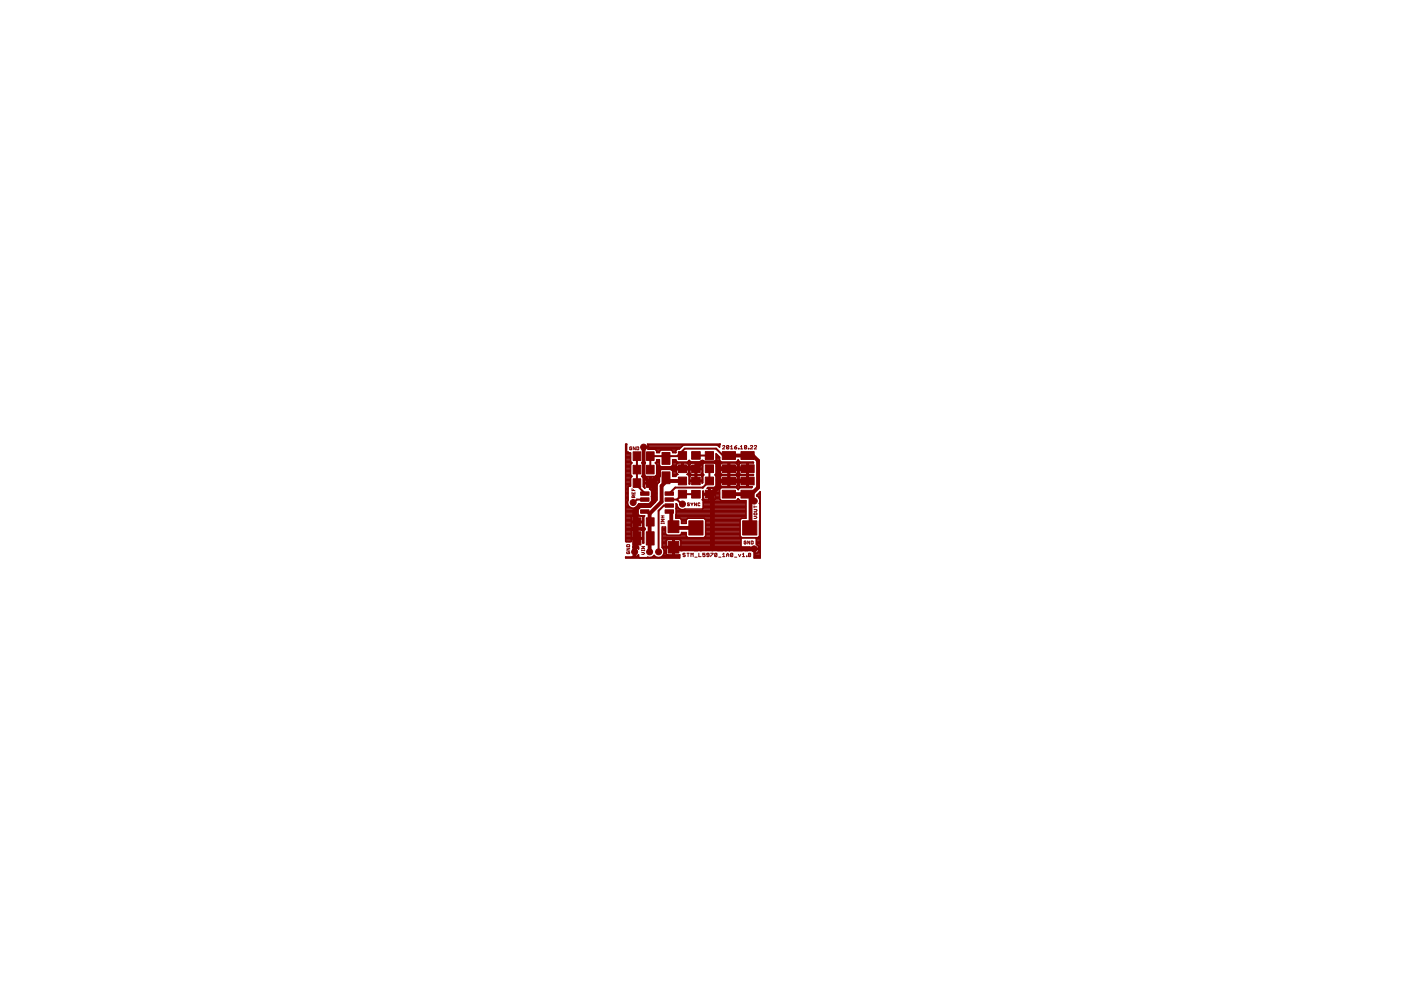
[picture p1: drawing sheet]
<svg xmlns="http://www.w3.org/2000/svg" width="297mm" height="210mm" viewBox="0 0 297 210" stroke-linecap="round" stroke-linejoin="round" font-family="sans-serif">
<g fill="none" stroke="#800000" stroke-width=".21">
<path d="M133.9 94.8h-.4v.5l.3 .1 .1-.3h-.2M134.7 94.8v.6l-.4-.6v.6M135 94.8h.4l-.1 .6h-.3zM153.2 94.6l.1-.1 .4 .1-.5 .6h.5M154.5 94.6l-.3-.1-.1 .6M154.5 94.6l-.1 .6-.3-.1M154.5 94.6l-.4 .5M154.9 95.2h.5M154.9 94.7l.2-.2v.7M155.7 94.8h.4l.1 .3-.3 .1zM156.2 94.5l-.5 .3M156.6 95.1l.1 .1z"/>
<path d="M157 95.2h.5M157 94.7l.2-.2v.7M158.3 94.6v.5l-.1 .1-.4-.1M158.3 94.6l-.4-.1-.1 .6M158.3 94.6l-.5 .5M158.7 95.1l.1 .1zM159.1 94.6l.1-.1 .4 .1-.5 .6h.5M159.9 94.6l.1-.1 .4 .1-.5 .6h.5M132.9 115.6l.5-.1 .1 .4h-.6zM132.9 116.2h.6l-.6 .4h.6M133 117v.4l.5-.1-.1-.3h-.2v.2M134 103.6v.4h.6"/>
<path d="M134 104.3v.5h.6v-.5M134.3 103.8v.2M134.3 104.5v.3M134.4 105.5l-.1-.4-.3 .1v.3h.6M134.6 105.1l-.2 .2M136.1 115.9h.6l-.6 .4h.6M136.1 117.1h.4l.2 .2-.2 .2h-.4M136.1 116.7h.6M136.1 116.6v.2M136.7 116.6v.2M140.2 110.9h.6M140.2 110.8v.2"/>
<path d="M140.2 110.1h.6l-.6 .5h.6M140.2 109.8h.6M140.2 109.4h.6M140.5 109.4v.4M140.8 110.8v.2M145.3 117.4l-.1-.1-.4 .1 .1 .3 .4 .1-.1 .2-.4-.1M145.6 117.3h.5M145.9 117.3v.7M146.2 106.7h-.4l.4 .3-.2 .2-.2-.1M146.5 106.6l.2 .3M146.5 118v-.7l.2 .2 .3-.2v.7M146.7 106.9v.3"/>
<path d="M146.9 106.6l-.2 .3M147.3 118.1h.5M147.7 106.6v.6l-.4-.6v.6M148.2 117.3v.7h.4M148.4 106.7h-.4v.4h.4M149.5 117.3h-.5v.4l.2-.2 .3 .2-.1 .3-.4-.1M150.3 117.7h-.3l-.2-.2 .2-.2 .3 .1v.5l-.1 .1-.4-.1M150.7 117.3h.5l-.5 .7M152 117.4l-.4-.1-.1 .6M152 117.4l-.1 .6-.4-.1M152 117.4l-.5 .5M152.4 118.1h.4"/>
<path d="M153.2 118h.5M153.2 117.5l.3-.2v.7M154.1 117.7h.4M154.1 118v-.5l.2-.2 .2 .2v.5M155.4 117.4l-.4-.1-.1 .6M155.4 117.4l-.1 .6-.4-.1M155.4 117.4l-.5 .5M155.7 118.1h.5M156.6 117.5l.2 .5 .3-.5M157.4 117.5l.2-.2v.7M157.4 118h.5M158.2 114.8h-.4l.1 .5 .3-.1v-.2h-.2"/>
<path d="M158.3 117.9l.1 .1zM158.9 114.7v.6l-.4-.6v.6M159.2 117.4l-.4-.1-.1 .6M159.2 117.4v.5l-.2 .1-.3-.1M159.2 117.4l-.5 .5M159.3 114.7l.4 .1-.1 .5h-.3zM159.9 109.5h.4l.2 .2-.2 .2h-.4M159.9 107.3v.4M159.9 108l.6 .1-.1 .3h-.5M159.9 107.5h.6M160 108.8h.4l.1 .3-.5 .1z"/>
</g>
<g fill="#800000" stroke="#800000" stroke-width=".21">
<path d="M137 112.8h1.7v2.7h-1.7z"/>
<path d="M134.2 112.8h1.7v2.7h-1.7z"/>
<path d="M137 109.8h1.7v1.7h-1.7z"/>
<path d="M134.2 109.8h1.7v1.7h-1.7z"/>
<path d="M149.5 98.6h1.8v1.6h-1.8z"/>
<path d="M149.5 95.8h1.8v1.6h-1.8z"/>
<path d="M149.5 101.2h1.8v1.6h-1.8z"/>
<path d="M149.5 103.9h1.8v1.7h-1.8z"/>
<path d="M143.8 95.8h1.8v1.6h-1.8z"/>
<path d="M143.8 98.6h1.8v1.6h-1.8z"/>
<path d="M143.8 101.2h1.8v1.6h-1.8z"/>
<path d="M143.8 103.9h1.8v1.7h-1.8z"/>
<path d="M141.6 110.4h2.3v2.5h-2.3z"/>
<path d="M141.6 114.8h2.3v2.5h-2.3z"/>
<path d="M140.4 100.1h1.6v2.5h-1.6z"/>
<path d="M140.4 95.9h1.6v2.5h-1.6z"/>
<path d="M141 106.8h1.8v.7h-1.8z"/>
<path d="M135.8 106.8h1.8v.7h-1.8z"/>
<path d="M141 108.1h1.8v.7h-1.8z"/>
<path d="M141 105.6h1.8v.7h-1.8z"/>
<path d="M141 104.3h1.8v.7h-1.8z"/>
<path d="M135.8 108.1h1.8v.7h-1.8z"/>
<path d="M135.8 105.6h1.8v.7h-1.8z"/>
<path d="M135.8 104.3h1.8v.7h-1.8z"/>
<path d="M146 110.4h3.1v3h-3.1z"/>
<path d="M157.5 110.4h3v3h-3z"/>
<path d="M134.2 101.5h1.6v1.8h-1.6z"/>
<path d="M137.1 101.5h1.6v1.8h-1.6z"/>
<path d="M137.1 98.7h1.6v1.8h-1.6z"/>
<path d="M134.2 98.7h1.6v1.8h-1.6z"/>
<path d="M137.1 95.8h1.6v1.8h-1.6z"/>
<path d="M134.2 95.8h1.6v1.8h-1.6z"/>
<path d="M146.6 95.8h1.9v1.6h-1.9z"/>
<path d="M146.6 98.6h1.9v1.6h-1.9z"/>
<path d="M146.6 104h1.9v1.6h-1.9z"/>
<path d="M146.6 101.2h1.9v1.6h-1.9z"/>
<path d="M153.1 103.9h2.8v1.7h-2.8z"/>
<path d="M153.1 101.2h2.8v1.6h-2.8z"/>
<path d="M157.1 103.9h2.8v1.7h-2.8z"/>
<path d="M157.1 101.2h2.8v1.6h-2.8z"/>
<path d="M153.1 95.8h2.8v1.6h-2.8z"/>
<path d="M153.1 98.6h2.8v1.6h-2.8z"/>
<path d="M157.1 95.8h2.8v1.6h-2.8z"/>
<path d="M157.1 98.6h2.8v1.6h-2.8z"/>
</g>
<g fill="#800000" stroke="#800000" stroke-width=".21">
<circle cx="159.9" cy="116.4" r=".64"/>
<circle cx="137.7" cy="117" r=".64"/>
<circle cx="134.2" cy="106.6" r=".64"/>
<circle cx="139.6" cy="117" r=".64"/>
<circle cx="159.9" cy="106.2" r=".64"/>
<circle cx="144.7" cy="106.9" r=".64"/>
<circle cx="134.6" cy="117" r=".64"/>
<circle cx="136.5" cy="94.8" r=".64"/>
</g>
<path d="M140 99.3l-.4 .3v1.2l-.9 1v4.4l-1 1h-2l-1.1 1.1v8.7M148.8 98l-.9 .9v.4h-5.6M151.8 98l.5 .3v4.9l-1.3 1.3v11.9M158.5 99.4h-6.2M142.8 116l.4 .4h16.7M158.5 102h-6.1l-.1 .1" fill="none" stroke="#800000" stroke-width="1"/>
<g fill="none" stroke="#800000" stroke-width=".42">
<path d="M135 96.7v6.2l1.7 1.7M137.9 96.7v2.9M138 96.6l-.1 .1M141.4 96.7l-.2 .5M144.4 95.9l.3 .3v.4M144.7 99.3v.1M147.6 99.3v2.7M147.6 96.6h.1M147.6 96.6h2.8M150.4 99.4v2.6l-1.4 1.4M154.5 96.6h-1.2l-1.5-1.5h-6.6l-1.6 1.6h-5.7M134.6 110.7h.5"/>
<path d="M135.1 114.2h-.4l-.1 .1M136.7 105.9h-1.7l-.8 .7M137.7 110.7h.2M137.9 114.2h.1M137.9 114.2l-.2 .1M137.9 102.4h.8M141.2 101.3l.6 .7M141.9 107.2h-1.2l-1.1 1.1v8.7M141.9 105.9h1.7M143.6 105.9l.9 1h.2M147.6 104.8h-2.9l-1.1 1.1M149 103.4h.1"/>
<path d="M149 103.4h-5.8l-1.3 1.2M150.4 104.8h.6M152.1 102l.2 .1M158.7 105h.4"/>
</g>
<path d="M148.8 98h3" fill="none" stroke="#800000" stroke-width=".74"/>
<path d="M136.5 94.8v6.2l1.4 1.4M140 99.3h2.3M154.5 96.6h5.1l1.1 1.1v5.7l-1.6 1.6v6.8l-.1 .1M158.5 96.6h.1M141.6 101.7l-1.3 1.3v3.4l-2.6 2.5v8.1M141.8 102h2.9M142.3 108.6v2.6l.8 .7h4.5M142.8 111v.3M154.5 104.8h4l.2 .2M159.1 105.4l.8 .8" fill="none" stroke="#800000" stroke-width=".83"/>
<g fill="none" stroke="#800000" stroke-width=".32">
<path d="M132.7 95.9h.5M132.7 95.4h.1M132.7 97.6h1M132.7 99.7h1M132.7 99.5h1M132.7 99.2h1M132.7 98.9h1M132.7 98.6h1M132.7 98.4h1.1M132.7 98.1h1.2M132.7 97.8h1M132.7 97.3h1"/>
<path d="M132.7 97h1M132.7 96.7h1M132.7 96.5h1M132.7 96.2h1M132.7 95.7h.1M132.7 95.1h.1M132.7 94.8h.1M132.7 94.6h.1M132.7 94.3h.1M133.2 95.9l-.4-.2 .1-1.5h-.2v20.6h1.1v-.5h2.5v.8h.2v-2.6M133.2 95.9l.5 .1v1.9M133.7 97.9l.3 .2-.3 .3v2.3l.3 .3-.3 .3v1.7"/>
<path d="M136.1 98.1h.7M136.3 95.4h.3M136.3 95.1h.3M136.3 98.4h.3M136.4 95.9h.1M136.4 97.9l-.3 .2 .3 .3v2.3l-.3 .3 .3 .3v1.9l.3 .3M136.4 97.6h.1M136.4 99.7h.1M136.4 99.5h.1M136.4 99.2h.1M136.4 98.9h.1M136.4 98.6h.1"/>
<path d="M136.4 97.8h.1M136.4 97.3h.1M136.4 97h.1M136.4 96.7h.1M136.4 96.5h.1M136.4 96.2h.1M136.4 95.7h.1M136.5 97.9l.3 .2-.3 .3v2.3l.3 .3h2.1l.3-.3v-2.3l-.3-.3 .3-.2M136.6 94.8h7.8M137.4 94.3l.1 .4h-.9l-.1 3.2M137.4 94.3h15.2M137.5 95.1h6.6"/>
<path d="M137.5 94.6h7.2M139 98.1h.8M139 95.4h4.4M139.2 98.4h.6M139.2 97.6h.6M139.2 99.7h.7M139.2 99.5h5.3M139.2 99.2h4.2M139.2 98.9h.9M139.2 98.6h.6M139.2 97.8h.6M139.2 95.7h.7"/>
<path d="M140.1 95.4l-.3 .5h-.6v-.3l-.3-.4h-1.5l.1-.2h-1.2l.1 2.9M142.3 95.4l.3 .5h.7M142.4 98.9h1M142.5 99.7h.9M142.6 95.7h.7M142.6 97.6h.7M142.6 98.6h.8M142.6 98.4h.9M142.6 98.1h6.6M142.6 97.8h.9M143.3 95.9v.1M144.5 99.2h.3"/>
<path d="M144.5 98.9h.3M144.5 98.6h.3M144.5 98.4h.3M144.8 99.5h2.6M145.9 98.4h.4M145.9 97.8h.4M146 99.7h.2M146 99.2h.2M146 98.9h.2M146 98.6h.2M146.1 97.6l-.3 .4h-2.2l-.3-.5h-.7v1.2l-.3 .3h-2.2l-.3-.3v-1.2h-.6v.4M146.1 97.6h.1"/>
<path d="M146.1 97.6l.3 .3h2.3l.3-.3M146.3 98.4l-.1 .9h2.7l-.1-.9M146.3 98.4l.3-.2h.8v2.4h-.9l-.3-.3M147.4 99.7h.3M147.4 99.2h.3M147.4 98.9h.3M147.4 98.6h.3M147.4 98.4h.3M147.7 99.5h1.3M148.8 98.4l-.3-.2h-.8v2.4h.9l.3-.3v-.8h-2.7v.8M148.8 98.4h.2M148.8 97.8h.4"/>
<path d="M148.9 99.7h.1M148.9 99.2h.1M148.9 98.9h.1M148.9 98.6h.1M149 97.6l.3 .4h2.2l.3-.4v-1.4l.8 .7v.7l.3 .4h3.3l.3-.4 .4 .4 2.8 .1h-1.1v1.1h-1.9v-.7l.1-.3 1.5-.1v2.5h-1.3l-.3-.3M149 97.6h.1M151.6 98.1h8.1M151.6 97.8h1.2M151.8 97.6h.8M151.8 99.7h.9M151.8 99.5h2.6M151.8 99.2h.9"/>
<path d="M151.8 98.9h.9M151.8 98.6h.9M151.8 98.4h1M151.8 97.3h.8M151.8 97h.8M151.8 96.7h.6M151.8 96.5h.3M152.3 94.6h.2M152.7 94.2l-.1 .6-.6-.4h-7l-1 .8h-.4l-.3 .3v.4M152.7 94.2h-15.4l.1 .1M152.7 94.2h.1M154.4 99.7h.3"/>
<path d="M154.4 99.2h.3M154.4 98.9h.3M154.4 98.6h.3M154.4 98.4h.3M154.7 99.5h3.6M156.3 98.4h.4M156.3 97.8h.4M156.3 99.7h.4M156.3 99.2h.4M156.3 98.9h.4M156.3 98.6h.4M158.3 99.7h.3"/>
<path d="M158.3 99.2h.3M158.3 98.9h.3M158.3 98.6h.3M158.3 98.4h.3M132.7 107.1h.5M132.7 105.7h.5M132.7 111.7h1.2M132.7 107.9h2.6M132.7 104.6h.5M132.7 104.9h.5M132.7 106h.5M132.7 103.5h.5"/>
<path d="M132.7 114.7h1.1M132.7 114.5h1.1M132.7 114.2h2.2M132.7 113.9h1.1M132.7 113.6h1.1M132.7 113.4h1.1M132.7 113.1h1.1M132.7 112.8h1.1M132.7 112.5h1.2M132.7 112.3h4M132.7 112h4M132.7 111.5h1.1"/>
<path d="M132.7 111.2h1.1M132.7 110.9h1.1M132.7 110.6h2.2M132.7 110.4h1.1M132.7 110.1h1.1M132.7 109.8h1.1M132.7 109.6h1.2M132.7 109.3h2.8M132.7 109h2.6M132.7 108.7h2.6M132.7 108.5h2.6M132.7 108.2h2.6"/>
<path d="M132.7 107.7h1.1M132.7 107.4h.7M132.7 106.8h.4M132.7 106.6h.4M132.7 106.3h.4M132.7 105.5h.5M132.7 105.2h.5M132.7 104.4h.5M132.7 104.1h.5M132.7 103.8h.5M132.7 103.3h.5M132.7 103h1"/>
<path d="M132.7 102.7h1M132.7 102.5h1M132.7 102.2h1M132.7 101.9h1M132.7 101.6h1M132.7 101.4h1M132.7 101.1h1.2M132.7 100.8h1.1M132.7 100.6h1M132.7 100.3h1M132.7 100h1M132.9 114.8v.1"/>
<path d="M133.1 106.3v.5M133.1 106.8a1.21 1.21 0 0 0 1.1 1 1.21 1.21 0 0 0 1.2-1M133.1 114.8v.1M133.2 103.3v2.7M133.2 106l-.1 .3M133.3 114.8v.1M133.5 114.8l.1 .1M133.7 103l-.5 .3M133.9 112.5l.3-.1h.7v3.6h-.7h.2v.9h.3v-.9l.7 .4M133.9 109.6l.3-.2h.7v2.5h-.9l-.2-.3v-.8h2.5l-.1 1-.3 .1h-.7v-2.5l.9 .1 .2 .2v.8h-2.5zM133.9 112.5l-.1 1.5h2.5l-.1-1.5M134.1 118h.2"/>
<path d="M134.4 116.6h.3M134.4 118h.3M134.4 117.7h.3M134.4 117.5h.3M134.4 117.2h.3M134.4 116.4h.3M134.4 116.1h.3M134.7 107.7h.7M134.9 118h.5M134.9 111.7h.3M134.9 115.8h.3M134.9 115.5h.3"/>
<path d="M134.9 115.3h.3M134.9 115h.3M134.9 114.7h.3M134.9 114.5h.3M134.9 113.9h.3M134.9 113.6h.3M134.9 113.4h.3M134.9 113.1h.3M134.9 112.8h.3M134.9 112.5h.3M134.9 111.5h.3M134.9 111.2h.3"/>
<path d="M134.9 110.9h.3M134.9 110.4h.3M134.9 110.1h.3M134.9 109.8h.3M134.9 109.6h.3M135 116.1h.4M135.1 107.4h.3M135.2 114.2h1.3M135.2 110.6h1.3M135.3 109l.3 .4h1.1l-.2 .2M135.3 107.1h2.9M135.3 117.7h.1"/>
<path d="M135.4 116.4h.1M135.4 106.8h.1M135.4 106.8v.3M135.4 107.7l-.1 .2v1.1M136.2 112.5l-.3-.1h-.7v3.6h.2v.4M136.2 109.6h.3M136.2 101.1h3.6M136.2 111.7h.3M136.2 112.5h.3M136.3 100.8h.4M136.3 115h.2M136.3 114.7h.2"/>
<path d="M136.3 114.5h.2M136.3 113.9h.2M136.3 113.6h.2M136.3 113.4h.2M136.3 113.1h.2M136.3 112.8h.2M136.3 111.5h.2M136.3 111.2h.2M136.3 110.9h.2M136.3 110.4h.2M136.3 110.1h.2M136.3 109.8h.2"/>
<path d="M136.4 103h.3M136.4 102.7h.3M136.4 102.5h1.3M136.4 102.2h.3M136.4 101.9h.3M136.4 101.6h.3M136.4 101.4h.3M136.4 100.6h.1M136.4 100.3h.1M136.4 100h.1M136.5 109.6v2.2M136.5 111.8l.3 .3-.3 .4"/>
<path d="M136.5 103.3h.2M136.7 101.4v.9h2.4v-.8l-.2-.3-.9-.1v2.6h.7l.3-.1M136.7 103.5v-.9h2.4l-.1 1M136.7 107.1v.1M136.7 101.4l.3-.3h.7v2.6l.5 .4v1.1M137.7 103.5h.3M137.7 103.3h.3M137.7 103h.3M137.7 102.7h.3M137.7 102.2h.3M137.7 101.9h.3M137.7 101.6h.3"/>
<path d="M137.7 101.4h.3M137.9 103.8h1.4M138 106.8h.5M138 102.5h1.5M138.1 106.6h.6M138.2 105.2l-.2 1.9M138.2 105.7h1.1M138.2 104.6h1.1M138.2 104.9h1.1M138.2 106h1.1M138.2 106.3h.8M138.2 105.5h1.1"/>
<path d="M138.2 105.2h1.1M138.2 104.4h1.1M138.2 104.1h1.1M138.4 118h.5M139 103.5h.3M139.1 101.4h.7M139.1 103.3h.2M139.1 103h.2M139.1 102.7h.2M139.1 102.2h.7M139.1 101.9h.7M139.1 101.6h.7"/>
<path d="M139.1 100.8h.7M139.2 100.6h.6M139.2 100.3h.6M139.2 100h.6M139.7 102.2h.1M140.3 118h3.8M140.4 116.1a1.2 1.2 0 0 1 .1 1.8 1.2 1.2 0 0 1-1.8-.1 1.18 1.18 0 0 1-1.4 .3l-.1 .1M140.4 116.1h2.2M140.4 115.8h.8M140.4 115.5h.8M140.4 115.3h.8M140.4 115h.8"/>
<path d="M140.4 114.7h.8M140.4 114.5h1M140.4 114.2h16.7M140.4 113.9h5.4M140.4 113.6h5.1M140.4 113.4h.9M140.4 113.1h.7M140.4 112.8h.7M140.4 112.5h.7M140.4 112.3h.7M140.4 112h.7M140.6 117.7h3.5"/>
<path d="M140.7 116.4h.5M140.7 117.5h.6M140.8 116.6h.4M140.8 117.2h.4M140.8 116.9h.4M142.6 100.8h.8M142.6 100.6h1M142.6 100.3h.8M142.6 100h.8M142.6 116.6h.4M142.6 117.5h.4M142.6 117.2h.4"/>
<path d="M142.6 116.9h.4M142.6 116.4h.4M142.6 115.8h.4M142.6 115.5h.4M142.6 115.3h.4M142.6 115h.4M142.6 114.7h.4M142.6 114.5h.4M143 116.1h15.9M143.3 109.8h14.9M143.3 109.6h14.9M143.3 109.3h14.9"/>
<path d="M143.4 109l-.1 .9h.9l.3 .3v.8h1v-.8l.3-.3h3.5l.3 .3v3.5M143.4 107.1h.1M143.4 106.8v2.2M143.4 106.8l.1 .3M143.4 107.9h.7M143.4 109h14.8M143.4 108.7h14.8M143.4 108.5h14.8M143.4 108.2h14.8M143.4 107.7h.4M143.4 107.4h.2M143.4 106.8h.1"/>
<path d="M143.4 100.3l.3 .3-.4 .4h-.7v-1.2l-.3-.3h-2.2l-.3 .3v2.4l-.5 .6v3.2l-1.3 1.3-2.6-.1v.5M143.4 100.3v-.8h1.1v-1.4l-.9 .1-.2 .3v.7h2.6l-.1-.8-.2-.2-.9-.1v1.4h1.2v.8M143.5 107.1a1.19 1.19 0 0 0 1.7 .8h13M144.1 117.6v.7h-11.4v-.2l1.7-.1v-.8h.3v.8l.7-.4v.5l.2 .1M144.1 117.6v.1M144.2 114.5h12.9M144.3 113.4h1.2M144.4 116.6h14.5v-.1h2.1l-.2 .4M144.4 116.4h15.4M144.4 115.8h12.7M144.4 115.5h12.7M144.4 115.3h12.7"/>
<path d="M144.4 115h12.7M144.4 114.7h12.7M144.4 110.1h1.2M144.5 113.1h1M144.5 110.9h1M144.5 110.6h1M144.5 110.4h1M144.8 116.6l-.4 .1v-.5h-3.2v1.1l.3 .3 1.1 .1v-3.3h-1l-.3 .2-.1 1.3h3.2l-.1-1.4-.3-.1h-1v3.3l1.1-.1M145.3 116.6h.2M145.5 113.7l.3 .3h3.5l.3-.3M145.5 113.7v-.8h-1v.3l-.3 .3h-2.8l-.3-.3v-1.5h-.7v4.4M145.8 100.6h.7"/>
<path d="M146 100.3l-.3 .3 .4 .3v1.7h.1v-.5h1.2v-1.3h-.9l-.3 .3M146 100.3h.3M146 100h.2M146 100.8h.4M146.1 102.5h.1M146.1 102.2h.1M146.1 101.9h1.3M146.1 101.6h.1M146.1 101.4h.1M146.1 101.1h.1M146.2 101.1v.7h2.7v-.7M146.2 116.6h.1"/>
<path d="M146.6 116.6h.2M147.1 116.6h.9M147.4 101.6h.3M147.4 101.4h.3M147.4 101.1h.3M147.4 100.8h.3M147.4 100.6h.3M147.4 100.3h.3M147.4 100h.3M147.7 101.9h1.3M148.3 116.6h.6M148.7 100.6h.4"/>
<path d="M148.7 100.8h.4M148.8 100.3h.2M148.9 101.1l-.3-.3h-.9v1.3h1.2v.3l.1-.1v-1.4l.2-.2-.2-.3v-2.1l.3-.3h2.2l.3 .3v2.1l-.2 .3 .2 .2v2.1M148.9 102.2h.1M148.9 101.6h.1M148.9 101.4h.1M148.9 101.1h.1M148.9 100h.1M149 106h3.8M149 105.7h.2M149 104.6h3.6M149 104.9h3.6"/>
<path d="M149 105.5h.1M149 105.2h.1M149 104.4h.1M149.1 107.1h9.1M149.1 107.7h9.1M149.1 107.4h9.1M149.1 106.8h9.1M149.1 106.6h9.1M149.1 106.3h9.1M149.1 104.6v-.5h-.1v1.7l-.1 .2 .2 .1v1.7l-.2 .1M149.1 104.9l.1 .8M149.2 105.7l.3 .3"/>
<path d="M149.4 113.9h7.8M149.5 110.1h7.5M149.6 116.6h.2M149.6 111.7h7.3M149.6 113.6h7.3M149.6 113.4h7.3M149.6 113.1h7.3M149.6 112.8h7.3M149.6 112.5h7.3M149.6 112.3h7.3M149.6 112h7.3M149.6 111.5h7.3"/>
<path d="M149.6 111.2h7.3M149.6 110.9h7.3M149.6 110.6h7.3M149.6 110.4h7.3M150.3 105.7h.3M150.3 103.5v2.5M150.3 105.5h.3M150.3 105.2h.3M150.3 104.4h.3M150.3 104.1h.3M150.3 103.8h.3M150.3 116.6h.3"/>
<path d="M150.6 103.5v2.5M151.3 116.6h.2M151.3 103.5l.4 .3v.8M151.6 103.3h7.8M151.7 105.7l-.4 .3M151.7 105.7h.9M151.7 103.8h.9M151.7 104.9v.8M151.7 105.5h.9M151.7 105.2h.9M151.7 104.4h.9M151.7 104.1h.9"/>
<path d="M151.7 100.6h1.2M151.7 100.8h1.2M151.8 103l-.3 .4h-1.4l-.2 .1h2.8M151.8 103h1M151.8 102.7h.9M151.8 102.5h.9M151.8 102.2h.9M151.8 101.9h2.6M151.8 101.6h.9M151.8 101.4h.9M151.8 101.1h.9M151.8 100.3h.9"/>
<path d="M151.8 100h.9M152 116.6h1.3M152.7 101.1v.7h3.6v-.7M152.7 100.3l.3 .3h1.4v-2.5l-1.4 .1-.2 .2-.1 .8h3.6v-.7l-.2-.3-1.4-.1v2.5h1.4l.2-.3M152.7 100.3v-.8h3.6v.8M152.9 100.8h1.5v2.4h-1.4l-.2-.2-.1-.9h3.6v1M152.9 100.8l-.2 .3M153.6 116.6h.6M154.4 103h.3M154.4 102.7h.3M154.4 102.5h.3M154.4 102.2h.3"/>
<path d="M154.4 101.6h.3M154.4 101.4h.3M154.4 101.1h.3M154.4 100.8h.3M154.4 100.6h.3M154.4 100.3h.3M154.4 100h.3M154.4 116.6h.5M154.7 101.9h3.6M155.4 116.6h2.1M156.1 100.6h.8M156.2 100.8h-1.5v2.4h1.3l.3-.1"/>
<path d="M156.2 100.8l.1 .3M156.2 100.8h.6M156.3 103h.5M156.3 106h.4M156.3 103.5h.4M156.3 100.3h.4M156.3 102.7h.4M156.3 102.5h.4M156.3 102.2h.4M156.3 101.6h.4M156.3 101.4h.4M156.3 101.1h.4"/>
<path d="M156.3 100h.4M156.7 100.3v-.8h1.9v1.1h1.1v.2h-1.1v1h-1.9v-.7M156.8 100.8h1.5v2.4l-1.5-.1-.1-.3v-.7h1.9v1.1h.9l-.2 .2h-2.4l-.4 .4-.3-.4h-3.3l-.3 .3v2.1l.3 .4h3.3l.3-.5 .4 .5h1.3v3.7h-1l-.3 .3v3.5M156.8 100.8l-.1 .3M156.9 113.7l.3 .3h3.5l.3-.3M157.1 114.2v1.7l.2 .1h1.6v.2h.9l.1 .7M157.1 114.2l.2-.2h2.9l.2 .2M157.8 116.6h.9M158.3 103h.3M158.3 102.7h.3M158.3 102.5h.3M158.3 102.2h.3"/>
<path d="M158.3 101.6h.3M158.3 101.4h.3M158.3 101.1h.3M158.3 100.8h.3M158.3 100.6h.3M158.3 100.3h.3M158.3 100h.3M159.8 116.6h.3M159.9 118h1.3M159.9 117.7h1.3M159.9 117.5h1.3M159.9 117.2h.2"/>
<path d="M159.9 116.9h.2M160.1 116.4h1.1M160.4 114.2v1.2l.4 .4M160.4 115.3h.8M160.4 115h.8M160.4 114.7h.8M160.4 114.5h.8M160.4 114.2h.8M160.5 104.9h.7M160.5 105.2h.7M160.5 115.5h.7M160.6 117.2h.6"/>
<path d="M160.8 113.9h.4M160.8 115.8l.2 .4h-.9v1.2l.7-.5M160.8 104.6h.4M160.8 115.8h.4M160.8 116.9h.4M160.8 105.5h.4M160.9 116.6h.3M160.9 116.1h.3M161 105.7h.2M161 113.7l.1-6.8-.1-.2a1.12 1.12 0 0 0-.6-1.5l.8-.9v14h-1.3v-1.4M161 111.7h.2M161 113.6h.2"/>
<path d="M161 113.4h.2M161 113.1h.2M161 112.8h.2M161 112.5h.2M161 112.3h.2M161 112h.2M161 111.5h.2M161 111.2h.2M161 110.9h.2M161 110.6h.2M161.1 110.4h.1M161.1 106.8h.1"/>
<path d="M161.1 106.6h.1M161.1 104.4h.1M161.1 106h.1M161.1 106.3h.1M161.1 107.1h.1M161.1 107.9h.1M161.1 110.1h.1M161.1 109.8h.1M161.1 109.6h.1M161.1 109.3h.1M161.1 109h.1M161.1 108.7h.1"/>
<path d="M161.1 108.5h.1M161.1 108.2h.1M161.1 107.7h.1M161.1 107.4h.1"/>
</g>
<path d="M136.7 108.5h.5l.5 .4M141.9 108.5h.4v.1M142.8 111.3l-.4 .4h.4" fill="none" stroke="#800000" stroke-width=".61"/>
</svg>
